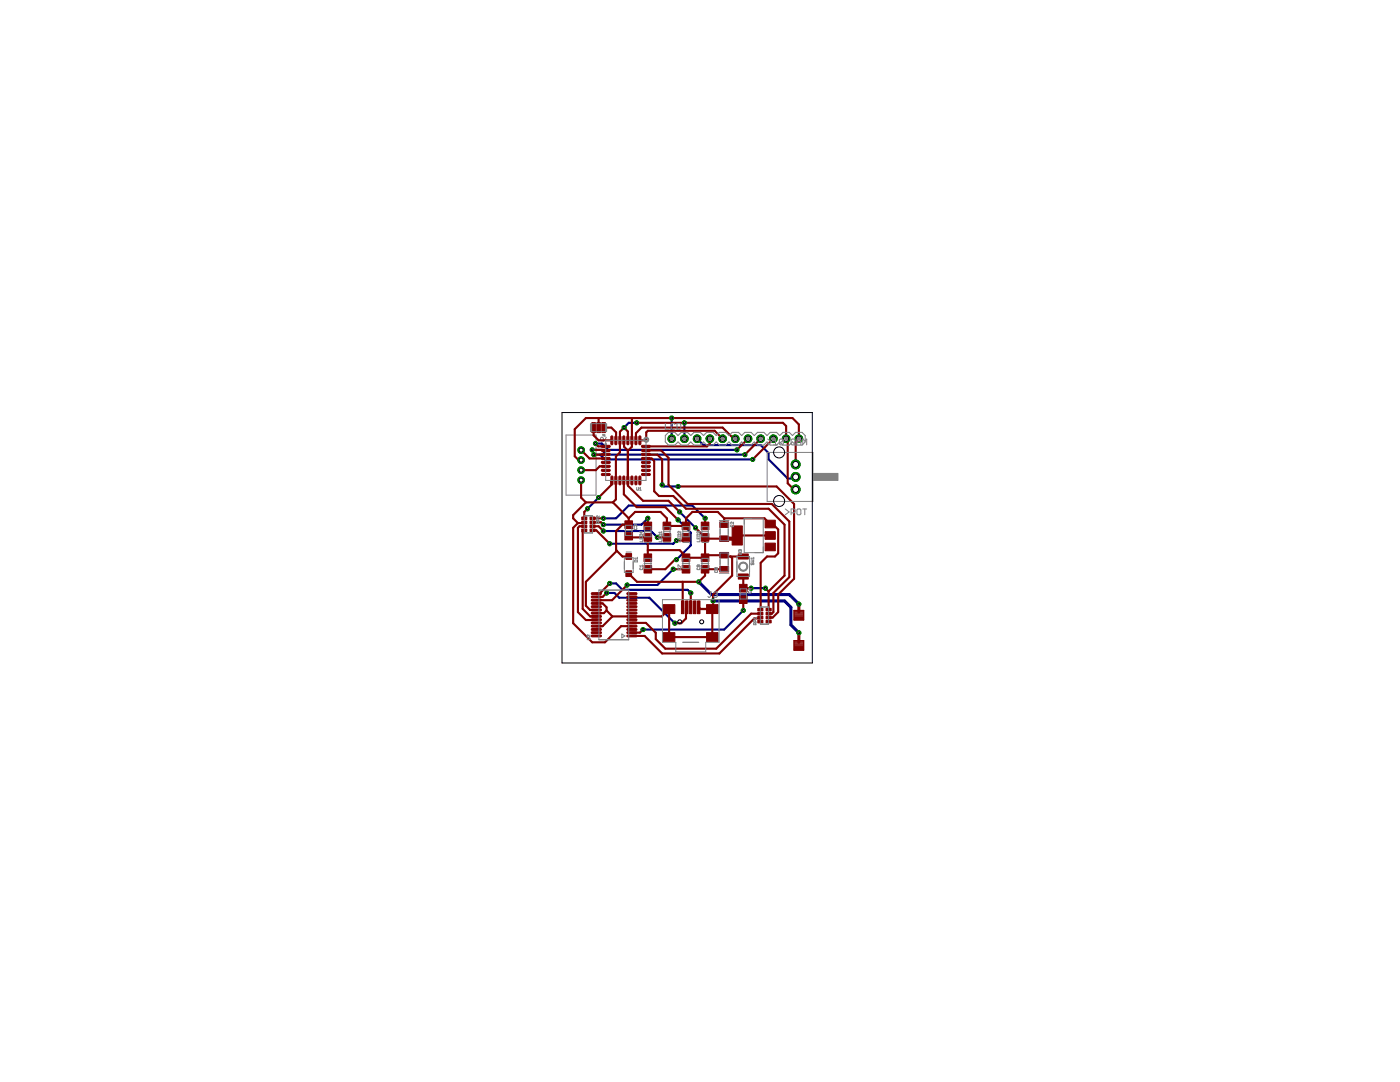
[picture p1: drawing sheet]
<svg xmlns="http://www.w3.org/2000/svg" width="279mm" height="216mm" viewBox="0 0 279 216" stroke-linecap="round" stroke-linejoin="round" font-family="sans-serif">
<path d="M113 86.8h6v12h-6zM120 87.2l.4 .3v.5h-.4l-.2-.2v-.3zM121 88.6h-1l-.2 .2 .2 .4M121 88.4v.4M121 87.2l-.6 .8" fill="none" stroke="#808080" stroke-width=".2"/>
<g fill="none" stroke="#000080" stroke-width=".42">
<path d="M118.2 89.8h1.9l1 .9h27.6M118.5 90.7h1.3l.9 1h29.5M118.8 88.5h1.3l1.3 1.3h25.7M119.5 99.3l-2.3 2.2M127.1 84.4h-1.6l-1 .9M132.1 96.8l.4 .3h2.8M134 83.4v4.1M136.6 84.4v3.1M139.1 87.5l1.3 1.3h11.4l1.6 1.6v1.3l3.8 3.8h1.3l.3-.3M120.4 103.4h2.6l2.5-2.5h12.7l2.5 2.5M120.4 106h9.5l1.3 1.2M121.1 118.3h1.5l1 1h6l5.1 5.1"/>
<path d="M121.7 116.4h1.3l1.2 1.3h13l.7 .6M129.3 103.4l-1.3 1.3h-7.6M134.4 113.6l-3.2 3.1M135 107.9l-.6 .6h-12.7M135.3 103.7l2.6 2.6v2.5l-2.9 2.9M135.6 102.2l3.2 3.1M149.9 117.4h2.9M148.3 121.8l-3.8 3.8h-16.2"/>
</g>
<path d="M139.4 116.1l2.6 2.5h15.5l1.9 1.9M142.3 119.9h14.3l1.2 1.3v3.5l1.6 1.6" fill="none" stroke="#000080" stroke-width=".61"/>
<path d="M125.2 116.7h6" fill="none" stroke="#000080" stroke-width=".38"/>
<circle cx="116" cy="93.8" r=".66" fill="#008000" stroke="#008000" stroke-width=".2"/>
<circle cx="116" cy="93.8" r=".4" fill="#fff" stroke="#000" stroke-width=".2"/>
<circle cx="116" cy="95.8" r=".66" fill="#008000" stroke="#008000" stroke-width=".2"/>
<circle cx="116" cy="95.8" r=".4" fill="#fff" stroke="#000" stroke-width=".2"/>
<circle cx="116" cy="91.8" r=".66" fill="#008000" stroke="#008000" stroke-width=".2"/>
<circle cx="116" cy="91.8" r=".4" fill="#fff" stroke="#000" stroke-width=".2"/>
<circle cx="116" cy="89.8" r=".66" fill="#008000" stroke="#008000" stroke-width=".2"/>
<circle cx="116" cy="89.8" r=".4" fill="#fff" stroke="#000" stroke-width=".2"/>
<circle cx="134" cy="87.5" r=".76" fill="#008000" stroke="#008000" stroke-width=".2"/>
<circle cx="134" cy="87.5" r=".51" fill="#fff" stroke="#000" stroke-width=".2"/>
<circle cx="136.6" cy="87.5" r=".76" fill="#008000" stroke="#008000" stroke-width=".2"/>
<circle cx="136.6" cy="87.5" r=".51" fill="#fff" stroke="#000" stroke-width=".2"/>
<circle cx="139.1" cy="87.5" r=".76" fill="#008000" stroke="#008000" stroke-width=".2"/>
<circle cx="139.1" cy="87.5" r=".51" fill="#fff" stroke="#000" stroke-width=".2"/>
<circle cx="141.7" cy="87.5" r=".76" fill="#008000" stroke="#008000" stroke-width=".2"/>
<circle cx="141.7" cy="87.5" r=".51" fill="#fff" stroke="#000" stroke-width=".2"/>
<circle cx="144.2" cy="87.5" r=".76" fill="#008000" stroke="#008000" stroke-width=".2"/>
<circle cx="144.2" cy="87.5" r=".51" fill="#fff" stroke="#000" stroke-width=".2"/>
<circle cx="146.7" cy="87.5" r=".76" fill="#008000" stroke="#008000" stroke-width=".2"/>
<circle cx="146.7" cy="87.5" r=".51" fill="#fff" stroke="#000" stroke-width=".2"/>
<circle cx="149.3" cy="87.5" r=".76" fill="#008000" stroke="#008000" stroke-width=".2"/>
<circle cx="149.3" cy="87.5" r=".51" fill="#fff" stroke="#000" stroke-width=".2"/>
<circle cx="151.8" cy="87.5" r=".76" fill="#008000" stroke="#008000" stroke-width=".2"/>
<circle cx="151.8" cy="87.5" r=".51" fill="#fff" stroke="#000" stroke-width=".2"/>
<circle cx="154.3" cy="87.5" r=".76" fill="#008000" stroke="#008000" stroke-width=".2"/>
<circle cx="154.3" cy="87.5" r=".51" fill="#fff" stroke="#000" stroke-width=".2"/>
<circle cx="156.9" cy="87.5" r=".76" fill="#008000" stroke="#008000" stroke-width=".2"/>
<circle cx="156.9" cy="87.5" r=".51" fill="#fff" stroke="#000" stroke-width=".2"/>
<circle cx="159.4" cy="87.5" r=".76" fill="#008000" stroke="#008000" stroke-width=".2"/>
<circle cx="159.4" cy="87.5" r=".51" fill="#fff" stroke="#000" stroke-width=".2"/>
<circle cx="158.8" cy="97.7" r=".89" fill="#008000" stroke="#008000" stroke-width=".2"/>
<circle cx="158.8" cy="97.7" r=".59" fill="#fff" stroke="#000" stroke-width=".2"/>
<circle cx="158.8" cy="92.7" r=".89" fill="#008000" stroke="#008000" stroke-width=".2"/>
<circle cx="158.8" cy="92.7" r=".59" fill="#fff" stroke="#000" stroke-width=".2"/>
<circle cx="158.8" cy="95.2" r=".89" fill="#008000" stroke="#008000" stroke-width=".2"/>
<circle cx="158.8" cy="95.2" r=".59" fill="#fff" stroke="#000" stroke-width=".2"/>
<circle cx="147.1" cy="89.8" r=".4" fill="#008000" stroke="#008000" stroke-width=".2"/>
<circle cx="147.1" cy="89.8" r=".19" fill="#fff" stroke="#000" stroke-width=".2"/>
<circle cx="118.8" cy="88.5" r=".4" fill="#008000" stroke="#008000" stroke-width=".2"/>
<circle cx="118.8" cy="88.5" r=".19" fill="#fff" stroke="#000" stroke-width=".2"/>
<circle cx="152.8" cy="117.4" r=".4" fill="#008000" stroke="#008000" stroke-width=".2"/>
<circle cx="152.8" cy="117.4" r=".19" fill="#fff" stroke="#000" stroke-width=".2"/>
<circle cx="149.9" cy="117.4" r=".4" fill="#008000" stroke="#008000" stroke-width=".2"/>
<circle cx="149.9" cy="117.4" r=".19" fill="#fff" stroke="#000" stroke-width=".2"/>
<circle cx="148.7" cy="90.7" r=".4" fill="#008000" stroke="#008000" stroke-width=".2"/>
<circle cx="148.7" cy="90.7" r=".19" fill="#fff" stroke="#000" stroke-width=".2"/>
<circle cx="118.2" cy="89.8" r=".4" fill="#008000" stroke="#008000" stroke-width=".2"/>
<circle cx="118.2" cy="89.8" r=".19" fill="#fff" stroke="#000" stroke-width=".2"/>
<circle cx="150.2" cy="91.7" r=".4" fill="#008000" stroke="#008000" stroke-width=".2"/>
<circle cx="150.2" cy="91.7" r=".19" fill="#fff" stroke="#000" stroke-width=".2"/>
<circle cx="118.5" cy="90.7" r=".4" fill="#008000" stroke="#008000" stroke-width=".2"/>
<circle cx="118.5" cy="90.7" r=".19" fill="#fff" stroke="#000" stroke-width=".2"/>
<circle cx="135.3" cy="103.7" r=".4" fill="#008000" stroke="#008000" stroke-width=".2"/>
<circle cx="135.3" cy="103.7" r=".19" fill="#fff" stroke="#000" stroke-width=".2"/>
<circle cx="135" cy="111.7" r=".4" fill="#008000" stroke="#008000" stroke-width=".2"/>
<circle cx="135" cy="111.7" r=".19" fill="#fff" stroke="#000" stroke-width=".2"/>
<circle cx="117.2" cy="101.5" r=".4" fill="#008000" stroke="#008000" stroke-width=".2"/>
<circle cx="117.2" cy="101.5" r=".19" fill="#fff" stroke="#000" stroke-width=".2"/>
<circle cx="119.5" cy="99.3" r=".4" fill="#008000" stroke="#008000" stroke-width=".2"/>
<circle cx="119.5" cy="99.3" r=".19" fill="#fff" stroke="#000" stroke-width=".2"/>
<circle cx="135.6" cy="102.2" r=".4" fill="#008000" stroke="#008000" stroke-width=".2"/>
<circle cx="135.6" cy="102.2" r=".19" fill="#fff" stroke="#000" stroke-width=".2"/>
<circle cx="138.8" cy="105.3" r=".4" fill="#008000" stroke="#008000" stroke-width=".2"/>
<circle cx="138.8" cy="105.3" r=".19" fill="#fff" stroke="#000" stroke-width=".2"/>
<circle cx="142.3" cy="119.9" r=".4" fill="#008000" stroke="#008000" stroke-width=".2"/>
<circle cx="142.3" cy="119.9" r=".19" fill="#fff" stroke="#000" stroke-width=".2"/>
<circle cx="159.4" cy="126.3" r=".4" fill="#008000" stroke="#008000" stroke-width=".2"/>
<circle cx="159.4" cy="126.3" r=".19" fill="#fff" stroke="#000" stroke-width=".2"/>
<circle cx="134" cy="83.4" r=".4" fill="#008000" stroke="#008000" stroke-width=".2"/>
<circle cx="134" cy="83.4" r=".19" fill="#fff" stroke="#000" stroke-width=".2"/>
<circle cx="136.6" cy="84.4" r=".4" fill="#008000" stroke="#008000" stroke-width=".2"/>
<circle cx="136.6" cy="84.4" r=".19" fill="#fff" stroke="#000" stroke-width=".2"/>
<circle cx="124.5" cy="85.3" r=".4" fill="#008000" stroke="#008000" stroke-width=".2"/>
<circle cx="124.5" cy="85.3" r=".19" fill="#fff" stroke="#000" stroke-width=".2"/>
<circle cx="127.1" cy="84.4" r=".4" fill="#008000" stroke="#008000" stroke-width=".2"/>
<circle cx="127.1" cy="84.4" r=".19" fill="#fff" stroke="#000" stroke-width=".2"/>
<circle cx="134.4" cy="113.6" r=".4" fill="#008000" stroke="#008000" stroke-width=".2"/>
<circle cx="134.4" cy="113.6" r=".19" fill="#fff" stroke="#000" stroke-width=".2"/>
<circle cx="125.2" cy="116.7" r=".4" fill="#008000" stroke="#008000" stroke-width=".2"/>
<circle cx="125.2" cy="116.7" r=".19" fill="#fff" stroke="#000" stroke-width=".2"/>
<circle cx="135.3" cy="97.1" r=".4" fill="#008000" stroke="#008000" stroke-width=".2"/>
<circle cx="135.3" cy="97.1" r=".19" fill="#fff" stroke="#000" stroke-width=".2"/>
<circle cx="132.1" cy="96.8" r=".4" fill="#008000" stroke="#008000" stroke-width=".2"/>
<circle cx="132.1" cy="96.8" r=".19" fill="#fff" stroke="#000" stroke-width=".2"/>
<circle cx="139.4" cy="116.1" r=".4" fill="#008000" stroke="#008000" stroke-width=".2"/>
<circle cx="139.4" cy="116.1" r=".19" fill="#fff" stroke="#000" stroke-width=".2"/>
<circle cx="159.4" cy="120.5" r=".4" fill="#008000" stroke="#008000" stroke-width=".2"/>
<circle cx="159.4" cy="120.5" r=".19" fill="#fff" stroke="#000" stroke-width=".2"/>
<circle cx="128.3" cy="125.6" r=".4" fill="#008000" stroke="#008000" stroke-width=".2"/>
<circle cx="128.3" cy="125.6" r=".19" fill="#fff" stroke="#000" stroke-width=".2"/>
<circle cx="148.3" cy="121.8" r=".4" fill="#008000" stroke="#008000" stroke-width=".2"/>
<circle cx="148.3" cy="121.8" r=".19" fill="#fff" stroke="#000" stroke-width=".2"/>
<circle cx="121.7" cy="116.4" r=".4" fill="#008000" stroke="#008000" stroke-width=".2"/>
<circle cx="121.7" cy="116.4" r=".19" fill="#fff" stroke="#000" stroke-width=".2"/>
<circle cx="137.9" cy="118.3" r=".4" fill="#008000" stroke="#008000" stroke-width=".2"/>
<circle cx="137.9" cy="118.3" r=".19" fill="#fff" stroke="#000" stroke-width=".2"/>
<circle cx="121.1" cy="118.3" r=".4" fill="#008000" stroke="#008000" stroke-width=".2"/>
<circle cx="121.1" cy="118.3" r=".19" fill="#fff" stroke="#000" stroke-width=".2"/>
<circle cx="134.7" cy="124.4" r=".4" fill="#008000" stroke="#008000" stroke-width=".2"/>
<circle cx="134.7" cy="124.4" r=".19" fill="#fff" stroke="#000" stroke-width=".2"/>
<circle cx="129.3" cy="103.4" r=".4" fill="#008000" stroke="#008000" stroke-width=".2"/>
<circle cx="129.3" cy="103.4" r=".19" fill="#fff" stroke="#000" stroke-width=".2"/>
<circle cx="120.4" cy="104.7" r=".4" fill="#008000" stroke="#008000" stroke-width=".2"/>
<circle cx="120.4" cy="104.7" r=".19" fill="#fff" stroke="#000" stroke-width=".2"/>
<circle cx="140.7" cy="103.4" r=".4" fill="#008000" stroke="#008000" stroke-width=".2"/>
<circle cx="140.7" cy="103.4" r=".19" fill="#fff" stroke="#000" stroke-width=".2"/>
<circle cx="120.4" cy="103.4" r=".4" fill="#008000" stroke="#008000" stroke-width=".2"/>
<circle cx="120.4" cy="103.4" r=".19" fill="#fff" stroke="#000" stroke-width=".2"/>
<circle cx="120.4" cy="106" r=".4" fill="#008000" stroke="#008000" stroke-width=".2"/>
<circle cx="120.4" cy="106" r=".19" fill="#fff" stroke="#000" stroke-width=".2"/>
<circle cx="131.2" cy="107.2" r=".4" fill="#008000" stroke="#008000" stroke-width=".2"/>
<circle cx="131.2" cy="107.2" r=".19" fill="#fff" stroke="#000" stroke-width=".2"/>
<circle cx="121.7" cy="108.5" r=".4" fill="#008000" stroke="#008000" stroke-width=".2"/>
<circle cx="121.7" cy="108.5" r=".19" fill="#fff" stroke="#000" stroke-width=".2"/>
<circle cx="135" cy="107.9" r=".4" fill="#008000" stroke="#008000" stroke-width=".2"/>
<circle cx="135" cy="107.9" r=".19" fill="#fff" stroke="#000" stroke-width=".2"/>
<g fill="#800000" stroke="#800000" stroke-width=".2">
<path d="M120.1 93.7l1.5-.1 .2 .3-.2 .2h-1.4l-.2-.2z" fill-rule="evenodd"/>
<path d="M120.1 92.9l1.5-.1 .2 .2-.2 .3h-1.4l-.2-.3z" fill-rule="evenodd"/>
<path d="M120.1 90.5l1.5-.1 .2 .3-.2 .2h-1.4l-.2-.2z" fill-rule="evenodd"/>
<path d="M120.1 88.9h1.5l.2 .2-.2 .2h-1.4l-.2-.2z" fill-rule="evenodd"/>
<path d="M122 87h.1l.2 .2v1.3l-.2 .3-.2-.3z" fill-rule="evenodd"/>
<path d="M122.8 87h.1l.2 .2v1.3l-.2 .3-.2-.3z" fill-rule="evenodd"/>
<path d="M123.6 87h.1l.2 .2v1.3l-.2 .3-.2-.3z" fill-rule="evenodd"/>
<path d="M124.4 87h.1l.2 .2v1.3l-.2 .3-.2-.3z" fill-rule="evenodd"/>
<path d="M125.2 87h.1l.2 .2v1.3l-.2 .3-.2-.3z" fill-rule="evenodd"/>
<path d="M126.8 87h.1l.2 .2v1.3l-.2 .3-.2-.3z" fill-rule="evenodd"/>
<path d="M126 87h.1l.2 .2v1.3l-.2 .3-.2-.3z" fill-rule="evenodd"/>
<path d="M127.5 87h.2l.2 .2v1.3l-.2 .3-.2-.3z" fill-rule="evenodd"/>
<path d="M122.8 95h.1l.2 .2v1.3l-.2 .3-.2-.3z" fill-rule="evenodd"/>
<path d="M123.6 95h.1l.2 .2v1.3l-.2 .3-.2-.3z" fill-rule="evenodd"/>
<path d="M122 95h.1l.2 .2v1.3l-.2 .3-.2-.3z" fill-rule="evenodd"/>
<path d="M120.1 92.1h1.5l.2 .2-.2 .2h-1.4l-.2-.2z" fill-rule="evenodd"/>
<path d="M120.1 89.7h1.5l.2 .2-.2 .2h-1.4l-.2-.2z" fill-rule="evenodd"/>
<path d="M120.1 91.3h1.5l.2 .2-.2 .2h-1.4l-.2-.2z" fill-rule="evenodd"/>
<path d="M120.1 94.5h1.5l.2 .2-.2 .2h-1.4l-.2-.2z" fill-rule="evenodd"/>
<path d="M125.2 95h.1l.2 .2v1.3l-.2 .3-.2-.3z" fill-rule="evenodd"/>
<path d="M126 95h.1l.2 .2v1.3l-.2 .3-.2-.3z" fill-rule="evenodd"/>
<path d="M126.8 95h.1l.2 .2v1.3l-.2 .3-.2-.3z" fill-rule="evenodd"/>
<path d="M124.4 95h.1l.2 .2v1.3l-.2 .3-.2-.3z" fill-rule="evenodd"/>
<path d="M127.5 95h.2l.2 .2v1.3l-.2 .3-.2-.3z" fill-rule="evenodd"/>
<path d="M128.1 94.5h1.5l.2 .2-.2 .2h-1.4l-.2-.2z" fill-rule="evenodd"/>
<path d="M128.1 93.7l1.5-.1 .2 .3-.2 .2h-1.4l-.2-.2z" fill-rule="evenodd"/>
<path d="M128.1 92.9l1.5-.1 .2 .2-.2 .3h-1.4l-.2-.3z" fill-rule="evenodd"/>
<path d="M128.1 92.1h1.5l.2 .2-.2 .2h-1.4l-.2-.2z" fill-rule="evenodd"/>
<path d="M128.1 90.5l1.5-.1 .2 .3-.2 .2h-1.4l-.2-.2z" fill-rule="evenodd"/>
<path d="M128.1 91.3h1.5l.2 .2-.2 .2h-1.4l-.2-.2z" fill-rule="evenodd"/>
<path d="M128.1 88.9h1.5l.2 .2-.2 .2h-1.4l-.2-.2z" fill-rule="evenodd"/>
<path d="M128.1 89.7h1.5l.2 .2-.2 .2h-1.4l-.2-.2z" fill-rule="evenodd"/>
<path d="M125.1 126.8l1.8-.1 .2 .2-.2 .2h-1.6z" fill-rule="evenodd"/>
<path d="M125.1 126.1l1.8-.1 .2 .2-.2 .2h-1.6z" fill-rule="evenodd"/>
<path d="M125.1 125.5l1.8-.1 .2 .2-.2 .2h-1.6z" fill-rule="evenodd"/>
<path d="M125.1 124.8h1.8l.2 .1-.2 .2h-1.6z" fill-rule="evenodd"/>
<path d="M125.1 124.2l1.8-.1 .2 .2-.2 .2h-1.6z" fill-rule="evenodd"/>
<path d="M125.1 123.5h1.8l.2 .2-.2 .1h-1.6z" fill-rule="evenodd"/>
<path d="M125.1 122.9l1.8-.1 .2 .2-.2 .2h-1.6z" fill-rule="evenodd"/>
<path d="M125.1 122.2h1.8l.2 .1-.2 .2h-1.6z" fill-rule="evenodd"/>
<path d="M125.1 121.6l1.8-.1 .2 .2-.2 .2h-1.6z" fill-rule="evenodd"/>
<path d="M125.1 120.9h1.8l.2 .2-.2 .1h-1.6z" fill-rule="evenodd"/>
<path d="M125.1 120.3l1.8-.1 .2 .2-.2 .2h-1.6z" fill-rule="evenodd"/>
<path d="M125.1 119.6h1.8l.2 .2-.2 .2h-1.6z" fill-rule="evenodd"/>
<path d="M125.1 119l1.8-.1 .2 .2-.2 .2h-1.6z" fill-rule="evenodd"/>
<path d="M125.1 118.3h1.8l.2 .1-.2 .2h-1.6z" fill-rule="evenodd"/>
<path d="M118.1 118.3h1.8l.1 .1-.1 .2h-1.7z" fill-rule="evenodd"/>
<path d="M118.1 119l1.8-.1 .1 .2-.1 .2h-1.7z" fill-rule="evenodd"/>
<path d="M118.1 119.6h1.8l.1 .2-.1 .2h-1.7z" fill-rule="evenodd"/>
<path d="M118.1 120.3l1.8-.1 .1 .2-.1 .2h-1.7z" fill-rule="evenodd"/>
<path d="M118.1 120.9h1.8l.1 .2-.1 .1h-1.7z" fill-rule="evenodd"/>
<path d="M118.1 121.6l1.8-.1 .1 .2-.1 .2h-1.7z" fill-rule="evenodd"/>
<path d="M118.1 122.2h1.8l.1 .1-.1 .2h-1.7z" fill-rule="evenodd"/>
<path d="M118.1 122.9l1.8-.1 .1 .2-.1 .2h-1.7z" fill-rule="evenodd"/>
<path d="M118.1 123.5h1.8l.1 .2-.1 .1h-1.7z" fill-rule="evenodd"/>
<path d="M118.1 124.2l1.8-.1 .1 .2-.1 .2h-1.7z" fill-rule="evenodd"/>
<path d="M118.1 124.8h1.8l.1 .1-.1 .2h-1.7z" fill-rule="evenodd"/>
<path d="M118.1 125.5l1.8-.1 .1 .2-.1 .2h-1.7z" fill-rule="evenodd"/>
<path d="M118.1 126.1l1.8-.1 .1 .2-.1 .2h-1.7z" fill-rule="evenodd"/>
<path d="M118.1 126.8l1.8-.1 .1 .2-.1 .2h-1.7z" fill-rule="evenodd"/>
</g>
<g fill="#800000" stroke="#800000" stroke-width=".2">
<path d="M128.5 112.8h1.5v1.5h-1.5z"/>
<path d="M128.5 110.5h1.5v1.6h-1.5z"/>
<path d="M124.7 103.9h1.5v1.6h-1.5z"/>
<path d="M124.7 106.2h1.5v1.5h-1.5z"/>
<path d="M147.6 116.6h1.5v1.5h-1.5z"/>
<path d="M147.6 118.9h1.5v1.5h-1.5z"/>
<path d="M143.6 104.1h1.8v1.1h-1.8z"/>
<path d="M143.6 106.9h1.8v1.1h-1.8z"/>
<path d="M143.6 113h1.8v1.1h-1.8z"/>
<path d="M143.6 110.2h1.8v1.1h-1.8z"/>
<path d="M136.1 112.8h1.6v1.5h-1.6z"/>
<path d="M136.1 110.5h1.6v1.6h-1.6z"/>
<path d="M140 112.8h1.5v1.5h-1.5z"/>
<path d="M140 110.5h1.5v1.6h-1.5z"/>
<path d="M152.7 108.4h2v1.5h-2z"/>
<path d="M152.7 106.1h2v1.5h-2z"/>
<path d="M152.7 103.8h2v1.5h-2z"/>
<path d="M146.1 104.9h2v3.9h-2z"/>
<path d="M132.3 106.5h1.6v1.5h-1.6z"/>
<path d="M132.3 104.2h1.6v1.5h-1.6z"/>
<path d="M136.1 106.5h1.6v1.5h-1.6z"/>
<path d="M136.1 104.2h1.6v1.5h-1.6z"/>
<path d="M140 106.5h1.5v1.5h-1.5z"/>
<path d="M140 104.2h1.5v1.5h-1.5z"/>
<path d="M128.5 106.5h1.5v1.5h-1.5z"/>
<path d="M128.5 104.2h1.5v1.5h-1.5z"/>
<path d="M124.9 110.5h1.1v1.1h-1.1z"/>
<path d="M124.9 113.9h1.1v1.1h-1.1z"/>
<path d="M147.3 110.5h2v1h-2z"/>
<path d="M147.3 114.5h2v1h-2z"/>
<path d="M152.9 123.8h1v.5h-1z"/>
<path d="M152.9 123h1v.5h-1z"/>
<path d="M152.9 122.2h1v.5h-1z"/>
<path d="M152.9 121.4h1v.5h-1z"/>
<path d="M151.2 121.4h1.1v.5h-1.1z"/>
<path d="M151.2 122.2h1.1v.5h-1.1z"/>
<path d="M151.2 123h1.1v.5h-1.1z"/>
<path d="M151.2 123.8h1.1v.5h-1.1z"/>
<path d="M116.1 103.2h1v.5h-1z"/>
<path d="M116.1 104h1v.5h-1z"/>
<path d="M116.1 104.8h1v.5h-1z"/>
<path d="M116.1 105.6h1v.5h-1z"/>
<path d="M117.8 105.6h1v.5h-1z"/>
<path d="M117.8 104.8h1v.5h-1z"/>
<path d="M117.8 104h1v.5h-1z"/>
<path d="M117.8 103.2h1v.5h-1z"/>
<path d="M139.2 119.9h.5v2.5h-.5z"/>
<path d="M138.4 119.9h.5v2.5h-.5z"/>
<path d="M137.6 119.9h.5v2.5h-.5z"/>
<path d="M136.8 119.9h.5v2.5h-.5z"/>
<path d="M136 119.9h.5v2.5h-.5z"/>
<path d="M141 126.2h2.3v1.8h-2.3z"/>
<path d="M141 120.6h2.3v1.8h-2.3z"/>
<path d="M132.4 126.2h2.3v1.8h-2.3z"/>
<path d="M132.4 120.6h2.3v1.8h-2.3z"/>
<path d="M119.1 84.3h.7v2h-.7z"/>
<path d="M118.1 84.3h.7v2h-.7z"/>
<path d="M120.1 84.3h.7v2h-.7z"/>
</g>
<g fill="none" stroke="#800000" stroke-width=".42">
<path d="M116 89.8l1.6 1.7h3.3M116 91.8h-.5l-.8-.8v-5.4l2.2-2.2h41.3l1.2 1.3v2.8l-.6 .7v4.5M116 95.8v3.5l.9 .9M118.2 89.8h2.6l.1 .1M118.5 85.3v1.6l1 1h2.5M118.8 88.5l.6 .6h1.5M119.5 83.4v1.9M120.5 85.3h1.5l1 1v1.5M120.9 90.7h-2.4M120.9 93h-1.2l-.8 .8h-2.9M122.1 95.9l-.1 .1v.8l-2.5 2.5M123 87.8l-.1 .1"/>
<path d="M124.5 95.9v2.7l2.6 2.6h5.7l2.5 2.5M124.5 87.9v1.2l.8 .8v7l3 3h5.1l2.2 2.3M125.3 87.9v-1.8l-.8-.8-.8 .8v4.2l-.8 .8v8.6l-.6 .5M126.1 83.4v5.7l-.8 .9M126.1 87.9h.1M127.1 84.4h29.2l.6 .6v2.5l.3 .4v8.5l1.2 1.3h.4M128.9 91.5h1.1l.6 .5v6l.9 1h2.9l2.5 2.5h16.5l3.2 3.2v10.2l-3.2 3.1M128.9 89.9h3l1.5 1.5v5.4l3.8 3.8h16.8l3.5 3.5v11.1l-3.2 3.1v3.8l-.2 .3h-.7M128.9 90.7h2.3l.9 1v5.1M135.3 97.1h19.7l3.5 3.5v14.9l-3.2 3.1v3.5l-1.1 1.1h-.8M141.7 87.5v1l-.6 .6h-12.2M144.2 87.5l-1.6-1.5h-13.3l-.3 .3v1.2l-.3 .4h-1"/>
<path d="M146.7 87.5h-.3l-2.2-2.2h-16.2l-1.1 1.1v1.5M149.3 87.5l-2.2 2.3M151.8 87.5l-3.1 3.2M154.3 87.5l-4.1 4.2M115.3 104.4l-.9 .9v19.1l3.8 3.8h2.5l3.3-3.3h2.1M116.6 105.8l-.3 .3v15.4l1.5 1.5h1.2M116.6 104.2l-.1 .2h-1.2M116.6 105h-1l-.3 .3v16.8l1.6 1.6h2.1M116.9 100.2l-2.5 2.6v.6l.9 1M116.9 100.2h5.4M117.2 101.5l-.6 .7v1.2M118.3 105.8h.7l2.7 2.7"/>
<path d="M118.3 103.4h2.1M118.3 104.2h1.6l.5 .5M118.3 105h1.2l.9 1M121.1 118.3l-.8 .8h-1.3M121.7 116.4l-2 2h-.7M122.3 100.2l3.2 3.2M123.1 109.9l-6.2 6.2v4.8l.9 .8h1.2M125.2 116.7l-3 3.1h-3.2M125.5 107l.2 .2h3.6v4.1M125.5 103.4l1.2-1.2h5.1l1.3 1.2v1.5h3.8v-1.5l1.3-1.2h5.1l1.2 1.2M125.5 103.4v1.3h-1.3l-1.2 1.3v3.8l1.2 1.2h1.3M129.3 103.4v1.5"/>
<path d="M131.2 107.2h1.9M134.4 113.6h2.5M135 111.7h-.3l-1.9 1.9h-3.5M136.2 116.1v5.1M136.9 107.2l-.6 .7h-1.3M137.9 118.3v2.9M138.8 105.3l1.9 1.9v4.1h-3.8v-.3l-1.3-1.2h-6.3M140.7 110.8h3.8l.3 .2h3.5M140.7 107.5h3.8M140.7 103.4v1.5M144.5 113.6h-3.8v1.3l-1.3 1.2h-12.3l-1.6-1.6M144.5 103.4h8.1l1.1 1.2h.5l1.1 1v4.8l-.6 .6h-1.6l-1.3 1.3-.1 9.3"/>
<path d="M144.5 103.4v1.3M145.8 111l.3 .4v3.5l-3.8 3.7v2.9h-2.5M147.1 106.8h6.6M148.3 115v2.4h1.6M148.3 119.7v2.1M152.8 117.4l.6 .6M153.4 118v3.6M119 120.4h1.3l.8 .8v.6M121.1 121.8l-.6 .5h-1.5M121.1 121.8l1.1 1.2M122.2 123l-1.9 1.9h-1.3M128.3 125.6l-.6 .6h-1.6"/>
<path d="M137.1 121.2l-.2 .1v2.1l-.9 1h-1.3M137.8 121.2h.1M139.4 121.2l.4 .3h2.4v5.6h-8.7v-5.6l-1.4 1.5h-9.9M151.7 123.2l-.1 .2h-1.1l-6.9 7h-11.5l-3.4-3.5h-2.6M151.8 122.5l-1.9-.1-7 7h-10.1l-1.9-1.9v-1.2l-2-2h-2.8"/>
</g>
<g fill="none" stroke="#800000" stroke-width=".25">
<path d="M158.5 121.8h1.9v1.9h-1.9zM158.5 127.8h1.9v2h-1.9zM158.5 129.6h1.9M158.5 129.4h1.9M158.5 129.2h1.9M158.5 129h1.9M158.5 128.7h1.9M158.5 128.5h1.9M158.5 128.3h1.9M158.5 128.1h1.9M158.5 123.6h1.9M158.5 123.4h1.9"/>
<path d="M158.5 123.2h1.9M158.5 123h1.9M158.5 122.7h1.9M158.5 122.5h1.9M158.5 122.3h1.9M158.5 122.1h1.9"/>
</g>
<path d="M159.4 120.5v1.6M159.4 126.3v1.9" fill="none" stroke="#800000" stroke-width=".61"/>
<path d="M147.1 106.8l-.6 .7h-2" fill="none" stroke="#800000" stroke-width=".83"/>
<circle cx="116" cy="93.8" r=".66" fill="#008000" stroke="#008000" stroke-width=".2"/>
<circle cx="116" cy="93.8" r=".4" fill="#fff" stroke="#000" stroke-width=".2"/>
<circle cx="116" cy="95.8" r=".66" fill="#008000" stroke="#008000" stroke-width=".2"/>
<circle cx="116" cy="95.8" r=".4" fill="#fff" stroke="#000" stroke-width=".2"/>
<circle cx="116" cy="91.8" r=".66" fill="#008000" stroke="#008000" stroke-width=".2"/>
<circle cx="116" cy="91.8" r=".4" fill="#fff" stroke="#000" stroke-width=".2"/>
<circle cx="116" cy="89.8" r=".66" fill="#008000" stroke="#008000" stroke-width=".2"/>
<circle cx="116" cy="89.8" r=".4" fill="#fff" stroke="#000" stroke-width=".2"/>
<circle cx="134" cy="87.5" r=".76" fill="#008000" stroke="#008000" stroke-width=".2"/>
<circle cx="134" cy="87.5" r=".51" fill="#fff" stroke="#000" stroke-width=".2"/>
<circle cx="136.6" cy="87.5" r=".76" fill="#008000" stroke="#008000" stroke-width=".2"/>
<circle cx="136.6" cy="87.5" r=".51" fill="#fff" stroke="#000" stroke-width=".2"/>
<circle cx="139.1" cy="87.5" r=".76" fill="#008000" stroke="#008000" stroke-width=".2"/>
<circle cx="139.1" cy="87.5" r=".51" fill="#fff" stroke="#000" stroke-width=".2"/>
<circle cx="141.7" cy="87.5" r=".76" fill="#008000" stroke="#008000" stroke-width=".2"/>
<circle cx="141.7" cy="87.5" r=".51" fill="#fff" stroke="#000" stroke-width=".2"/>
<circle cx="144.2" cy="87.5" r=".76" fill="#008000" stroke="#008000" stroke-width=".2"/>
<circle cx="144.2" cy="87.5" r=".51" fill="#fff" stroke="#000" stroke-width=".2"/>
<circle cx="146.7" cy="87.5" r=".76" fill="#008000" stroke="#008000" stroke-width=".2"/>
<circle cx="146.7" cy="87.5" r=".51" fill="#fff" stroke="#000" stroke-width=".2"/>
<circle cx="149.3" cy="87.5" r=".76" fill="#008000" stroke="#008000" stroke-width=".2"/>
<circle cx="149.3" cy="87.5" r=".51" fill="#fff" stroke="#000" stroke-width=".2"/>
<circle cx="151.8" cy="87.5" r=".76" fill="#008000" stroke="#008000" stroke-width=".2"/>
<circle cx="151.8" cy="87.5" r=".51" fill="#fff" stroke="#000" stroke-width=".2"/>
<circle cx="154.3" cy="87.5" r=".76" fill="#008000" stroke="#008000" stroke-width=".2"/>
<circle cx="154.3" cy="87.5" r=".51" fill="#fff" stroke="#000" stroke-width=".2"/>
<circle cx="156.9" cy="87.5" r=".76" fill="#008000" stroke="#008000" stroke-width=".2"/>
<circle cx="156.9" cy="87.5" r=".51" fill="#fff" stroke="#000" stroke-width=".2"/>
<circle cx="159.4" cy="87.5" r=".76" fill="#008000" stroke="#008000" stroke-width=".2"/>
<circle cx="159.4" cy="87.5" r=".51" fill="#fff" stroke="#000" stroke-width=".2"/>
<circle cx="158.8" cy="97.7" r=".89" fill="#008000" stroke="#008000" stroke-width=".2"/>
<circle cx="158.8" cy="97.7" r=".59" fill="#fff" stroke="#000" stroke-width=".2"/>
<circle cx="158.8" cy="92.7" r=".89" fill="#008000" stroke="#008000" stroke-width=".2"/>
<circle cx="158.8" cy="92.7" r=".59" fill="#fff" stroke="#000" stroke-width=".2"/>
<circle cx="158.8" cy="95.2" r=".89" fill="#008000" stroke="#008000" stroke-width=".2"/>
<circle cx="158.8" cy="95.2" r=".59" fill="#fff" stroke="#000" stroke-width=".2"/>
<circle cx="147.1" cy="89.8" r=".4" fill="#008000" stroke="#008000" stroke-width=".2"/>
<circle cx="147.1" cy="89.8" r=".19" fill="#fff" stroke="#000" stroke-width=".2"/>
<circle cx="118.8" cy="88.5" r=".4" fill="#008000" stroke="#008000" stroke-width=".2"/>
<circle cx="118.8" cy="88.5" r=".19" fill="#fff" stroke="#000" stroke-width=".2"/>
<circle cx="152.8" cy="117.4" r=".4" fill="#008000" stroke="#008000" stroke-width=".2"/>
<circle cx="152.8" cy="117.4" r=".19" fill="#fff" stroke="#000" stroke-width=".2"/>
<circle cx="149.9" cy="117.4" r=".4" fill="#008000" stroke="#008000" stroke-width=".2"/>
<circle cx="149.9" cy="117.4" r=".19" fill="#fff" stroke="#000" stroke-width=".2"/>
<circle cx="148.7" cy="90.7" r=".4" fill="#008000" stroke="#008000" stroke-width=".2"/>
<circle cx="148.7" cy="90.7" r=".19" fill="#fff" stroke="#000" stroke-width=".2"/>
<circle cx="118.2" cy="89.8" r=".4" fill="#008000" stroke="#008000" stroke-width=".2"/>
<circle cx="118.2" cy="89.8" r=".19" fill="#fff" stroke="#000" stroke-width=".2"/>
<circle cx="150.2" cy="91.7" r=".4" fill="#008000" stroke="#008000" stroke-width=".2"/>
<circle cx="150.2" cy="91.7" r=".19" fill="#fff" stroke="#000" stroke-width=".2"/>
<circle cx="118.5" cy="90.7" r=".4" fill="#008000" stroke="#008000" stroke-width=".2"/>
<circle cx="118.5" cy="90.7" r=".19" fill="#fff" stroke="#000" stroke-width=".2"/>
<circle cx="135.3" cy="103.7" r=".4" fill="#008000" stroke="#008000" stroke-width=".2"/>
<circle cx="135.3" cy="103.7" r=".19" fill="#fff" stroke="#000" stroke-width=".2"/>
<circle cx="135" cy="111.7" r=".4" fill="#008000" stroke="#008000" stroke-width=".2"/>
<circle cx="135" cy="111.7" r=".19" fill="#fff" stroke="#000" stroke-width=".2"/>
<circle cx="117.2" cy="101.5" r=".4" fill="#008000" stroke="#008000" stroke-width=".2"/>
<circle cx="117.2" cy="101.5" r=".19" fill="#fff" stroke="#000" stroke-width=".2"/>
<circle cx="119.5" cy="99.3" r=".4" fill="#008000" stroke="#008000" stroke-width=".2"/>
<circle cx="119.5" cy="99.3" r=".19" fill="#fff" stroke="#000" stroke-width=".2"/>
<circle cx="135.6" cy="102.2" r=".4" fill="#008000" stroke="#008000" stroke-width=".2"/>
<circle cx="135.6" cy="102.2" r=".19" fill="#fff" stroke="#000" stroke-width=".2"/>
<circle cx="138.8" cy="105.3" r=".4" fill="#008000" stroke="#008000" stroke-width=".2"/>
<circle cx="138.8" cy="105.3" r=".19" fill="#fff" stroke="#000" stroke-width=".2"/>
<circle cx="142.3" cy="119.9" r=".4" fill="#008000" stroke="#008000" stroke-width=".2"/>
<circle cx="142.3" cy="119.9" r=".19" fill="#fff" stroke="#000" stroke-width=".2"/>
<circle cx="159.4" cy="126.3" r=".4" fill="#008000" stroke="#008000" stroke-width=".2"/>
<circle cx="159.4" cy="126.3" r=".19" fill="#fff" stroke="#000" stroke-width=".2"/>
<circle cx="134" cy="83.4" r=".4" fill="#008000" stroke="#008000" stroke-width=".2"/>
<circle cx="134" cy="83.4" r=".19" fill="#fff" stroke="#000" stroke-width=".2"/>
<circle cx="136.6" cy="84.4" r=".4" fill="#008000" stroke="#008000" stroke-width=".2"/>
<circle cx="136.6" cy="84.4" r=".19" fill="#fff" stroke="#000" stroke-width=".2"/>
<circle cx="124.5" cy="85.3" r=".4" fill="#008000" stroke="#008000" stroke-width=".2"/>
<circle cx="124.5" cy="85.3" r=".19" fill="#fff" stroke="#000" stroke-width=".2"/>
<circle cx="127.1" cy="84.4" r=".4" fill="#008000" stroke="#008000" stroke-width=".2"/>
<circle cx="127.1" cy="84.4" r=".19" fill="#fff" stroke="#000" stroke-width=".2"/>
<circle cx="134.4" cy="113.6" r=".4" fill="#008000" stroke="#008000" stroke-width=".2"/>
<circle cx="134.4" cy="113.6" r=".19" fill="#fff" stroke="#000" stroke-width=".2"/>
<circle cx="125.2" cy="116.7" r=".4" fill="#008000" stroke="#008000" stroke-width=".2"/>
<circle cx="125.2" cy="116.7" r=".19" fill="#fff" stroke="#000" stroke-width=".2"/>
<circle cx="135.3" cy="97.1" r=".4" fill="#008000" stroke="#008000" stroke-width=".2"/>
<circle cx="135.3" cy="97.1" r=".19" fill="#fff" stroke="#000" stroke-width=".2"/>
<circle cx="132.1" cy="96.8" r=".4" fill="#008000" stroke="#008000" stroke-width=".2"/>
<circle cx="132.1" cy="96.8" r=".19" fill="#fff" stroke="#000" stroke-width=".2"/>
<circle cx="139.4" cy="116.1" r=".4" fill="#008000" stroke="#008000" stroke-width=".2"/>
<circle cx="139.4" cy="116.1" r=".19" fill="#fff" stroke="#000" stroke-width=".2"/>
<circle cx="159.4" cy="120.5" r=".4" fill="#008000" stroke="#008000" stroke-width=".2"/>
<circle cx="159.4" cy="120.5" r=".19" fill="#fff" stroke="#000" stroke-width=".2"/>
<circle cx="128.3" cy="125.6" r=".4" fill="#008000" stroke="#008000" stroke-width=".2"/>
<circle cx="128.3" cy="125.6" r=".19" fill="#fff" stroke="#000" stroke-width=".2"/>
<circle cx="148.3" cy="121.8" r=".4" fill="#008000" stroke="#008000" stroke-width=".2"/>
<circle cx="148.3" cy="121.8" r=".19" fill="#fff" stroke="#000" stroke-width=".2"/>
<circle cx="121.7" cy="116.4" r=".4" fill="#008000" stroke="#008000" stroke-width=".2"/>
<circle cx="121.7" cy="116.4" r=".19" fill="#fff" stroke="#000" stroke-width=".2"/>
<circle cx="137.9" cy="118.3" r=".4" fill="#008000" stroke="#008000" stroke-width=".2"/>
<circle cx="137.9" cy="118.3" r=".19" fill="#fff" stroke="#000" stroke-width=".2"/>
<circle cx="121.1" cy="118.3" r=".4" fill="#008000" stroke="#008000" stroke-width=".2"/>
<circle cx="121.1" cy="118.3" r=".19" fill="#fff" stroke="#000" stroke-width=".2"/>
<circle cx="134.7" cy="124.4" r=".4" fill="#008000" stroke="#008000" stroke-width=".2"/>
<circle cx="134.7" cy="124.4" r=".19" fill="#fff" stroke="#000" stroke-width=".2"/>
<circle cx="129.3" cy="103.4" r=".4" fill="#008000" stroke="#008000" stroke-width=".2"/>
<circle cx="129.3" cy="103.4" r=".19" fill="#fff" stroke="#000" stroke-width=".2"/>
<circle cx="120.4" cy="104.7" r=".4" fill="#008000" stroke="#008000" stroke-width=".2"/>
<circle cx="120.4" cy="104.7" r=".19" fill="#fff" stroke="#000" stroke-width=".2"/>
<circle cx="140.7" cy="103.4" r=".4" fill="#008000" stroke="#008000" stroke-width=".2"/>
<circle cx="140.7" cy="103.4" r=".19" fill="#fff" stroke="#000" stroke-width=".2"/>
<circle cx="120.4" cy="103.4" r=".4" fill="#008000" stroke="#008000" stroke-width=".2"/>
<circle cx="120.4" cy="103.4" r=".19" fill="#fff" stroke="#000" stroke-width=".2"/>
<circle cx="120.4" cy="106" r=".4" fill="#008000" stroke="#008000" stroke-width=".2"/>
<circle cx="120.4" cy="106" r=".19" fill="#fff" stroke="#000" stroke-width=".2"/>
<circle cx="131.2" cy="107.2" r=".4" fill="#008000" stroke="#008000" stroke-width=".2"/>
<circle cx="131.2" cy="107.2" r=".19" fill="#fff" stroke="#000" stroke-width=".2"/>
<circle cx="121.7" cy="108.5" r=".4" fill="#008000" stroke="#008000" stroke-width=".2"/>
<circle cx="121.7" cy="108.5" r=".19" fill="#fff" stroke="#000" stroke-width=".2"/>
<circle cx="135" cy="107.9" r=".4" fill="#008000" stroke="#008000" stroke-width=".2"/>
<circle cx="135" cy="107.9" r=".19" fill="#fff" stroke="#000" stroke-width=".2"/>
<g fill="#808080" stroke="#808080" stroke-width=".2">
<path d="M128.7 87.4a.5 .5 0 0 1 .7 .1 .5 .5 0 0 1-.3 .7 .5 .5 0 0 1-.6-.5h.2a.3 .3 0 0 1 .3-.3 .3 .3 0 0 1 .2 .5 .3 .3 0 0 1-.5 0l-.2-.2z" fill-rule="evenodd"/>
<path d="M147.6 112.5a.92 .92 0 0 1 1.5 .1 .92 .92 0 0 1-.5 1.4 .92 .92 0 0 1-1.2-.9h.2a.7 .7 0 0 1 1-.7 .7 .7 0 0 1 .2 1.1 .7 .7 0 0 1-1.1-.2l-.1-.2h-.2z" fill-rule="evenodd"/>
</g>
<g fill="none" stroke="#808080" stroke-width=".21">
<path d="M133.4 86.3h1.3l.6 .6 .7-.6h1.2l.7 .6 .6-.6h1.3l.6 .6 .6-.6h1.3l.6 .6 .7-.6h1.2l.7 .6 .6-.6h1.3l.6 .6 .7-.6h1.2l.6 .6 .7-.6h1.2l.7 .6 .6-.6h1.3l.6 .6 .7-.6h1.2l.7 .6 .6-.6h1.3l.6 .6v1.3l-.6 .6h-1.3l-.6-.6-.7 .6h-1.2l-.7-.6-.6 .6h-1.3l-.6-.6-.7 .6h-1.2l-.7-.6-.6 .6h-1.2l-.7-.6-.6 .6h-1.3l-.6-.6-.7 .6h-1.2l-.7-.6-.6 .6h-1.3l-.6-.6-.6 .6h-1.3l-.6-.6-.7 .6h-1.2l-.7-.6-.6 .6h-1.3l-.6-.6v-1.3zM116.6 102.9h1.7M116.6 106.3h1.7M119.5 117.8h6M124.6 112.1v1.5M124.7 105.8h1.5M125 110.2h1M126.4 112.1v1.4M128.5 112.4h1.5M128.7 106.1h1.2M128.7 108.2h1.2M132.5 106.1h1.2"/>
<path d="M132.5 108.2h1.2M136.1 112.4h1.6M136.3 106.1h1.2M136.3 108.2h1.2M140 112.4h1.5M140.1 106.1h1.3M140.1 108.2h1.3M147.1 112.1v2M147.6 118.5h1.5M149.6 112.1v2M119.5 127.7h6M124.1 126.5l.6 .4-.6 .4z"/>
<path d="M151.7 124.5h1.7M151.7 121.1h1.7"/>
</g>
<g fill="none" stroke="#808080" stroke-width=".2">
<path d="M118.1 84.5h2.8v1.6h-2.8zM120.3 86.7l.1 .2M120.4 86.9v.1M120.5 86.7l-.1 .2M120.6 86.8l.1-.1v.3M120.6 87h.2M120.9 87.9h8v8h-8zM127.1 97.3l.1 .5 .2-.1v-.4M127.6 97.8h.4M127.6 97.5l.2-.2v.5M132.8 84.5v1.2h.7M134.7 84.7l-.2-.2h-.4l-.2 .2v.8l.2 .2h.4l.2-.2"/>
<path d="M135.1 84.5h.6l.2 .2v.8l-.2 .2h-.6zM153.1 90.3h9.1v9.8h-9.1zM153.2 87.6l.8 .6-.8 .6M154.4 88l.4-.4v1.2M154.4 88.8h.8M156.3 87.8v.8l-.2 .2h-.4l-.2-.2M156.3 87.8l-.2-.2h-.4l-.2 .2v.8M156.3 87.8l-.8 .8M158.1 87.6h.4l.2 .2v.8l-.2 .2h-.4l-.2-.2v-.8zM159 87.6v1.2M159 88.2h.8M159.8 87.6v1.2"/>
<path d="M160.2 88.8v-1.2l.4 .4 .4-.4v1.2M116.6 102.9h1.7v3.4h-1.7zM119.4 103.9l-.1-.4-.3 .1v.3h.6M119.4 104.4l-.1-.3-.3 .1v.2h.6M119.5 117.8h6v9.9h-6zM119.6 103v.3l-.4-.3h-.2l.1 .3M119.6 104.1l-.2 .1M124.6 111.3h1.8v2.9h-1.8zM124.8 104.8h1.3v2h-1.3zM126.6 105.3v.4h.4v-.4M126.7 111.8h.4l.1 .3h-.5zM126.8 104.8h.3l-.1 .3"/>
<path d="M126.8 104.8h-.3l.1 .3M126.8 104.8v.1M127.2 111.2v.4M127.2 111.4h-.5l.1 .2M127.7 107.1v.4h.5v-.4M127.8 113.3v.4h.4v-.4M127.8 106.6h.4v.4h-.5zM128 106v.4l-.3-.3h.5M128 107.3v.2M128.2 107.7v.4h-.5M128.2 112.7v.4M128.2 112.9h-.5l.2 .2"/>
<path d="M128.7 111.4h1.2v2.1h-1.2zM128.7 105.1h1.2v2h-1.2zM131.5 106.7l.5-.1 .1 .4h-.6zM131.5 107.1v.4h.6v-.4M131.8 107.3v.2M132.1 107.7v.4h-.6M132.1 106v.4M132.1 106.2h-.6l.2 .2M132.2 119.7h11.3v8.5h-2.7v1.9h-5.9v-1.9h-2.7zM132.5 105.1h1.2v2h-1.2zM135.3 106.7l.5-.1 .1 .4h-.6zM135.3 107.1v.4h.6v-.4"/>
<path d="M135.3 113.1v-.4l.6 .4M135.4 113.3l-.1 .1 .1 .3 .5-.1-.1-.3M135.6 107.3v.2M135.9 106v.4l-.4-.4-.2 .1 .1 .3M135.9 107.7v.4h-.6M136.3 111.4h1.2v2.1h-1.2zM136.3 105.1h1.2v2h-1.2zM139.1 106.7l.5-.1 .1 .4h-.6zM139.1 107.1v.4h.6v-.4M139.2 113.3l-.1 .1 .1 .3 .5-.1-.1-.3M139.4 112.7l-.1 .4-.2-.1 .1-.3h.4l.1 .1-.1 .3M139.4 106.1l-.1-.1-.2 .1 .1 .3"/>
<path d="M139.4 106.1l.1-.1 .2 .1-.1 .3M139.4 106.1v.1M139.4 107.3v.2M139.7 107.7v.4h-.6M140.1 111.4h1.3v2.1h-1.3zM140.1 105.1h1.3v2h-1.3zM141.6 118.1h.4M141.8 118.1v.9l-.2 .2-.3-.2M142.4 118.3l.2-.2h.4l.2 .2-.2 .3M142.7 113.8v.4h.4v-.4M142.8 118.6h.2M142.9 113.4l-.1-.1-.2 .1 .1 .2h.2"/>
<path d="M142.9 113.4l.1-.1 .2 .1-.1 .2h-.2M142.9 113.4v.2M143 118.6l.2 .2-.2 .4h-.4l-.2-.2M143.6 103.9h1.9M143.6 114.4h1.9M143.7 104.2h1.6v3.7h-1.6zM143.7 110.3h1.6v3.7h-1.6zM145.9 104.8v.3h.4v-.3M146.4 104.2v.4l-.4-.4-.2 .1 .1 .3M147.1 111h2.5v4h-2.5zM147.4 110.3h.6l-.1 .3h-.5M147.7 117.5h1.3v2h-1.3z"/>
<path d="M147.7 109.8v.1M147.7 109.8l.1-.1 .2 .1-.1 .3M147.7 109.8l-.1-.1-.2 .1 .1 .3M148.5 103.4h3.8v6.9h-3.8zM149.5 118v.3h.3v-.3M149.6 117.4v.4l-.2-.3h.5M149.9 111.8h.5l-.2 .2 .2 .1h-.5M150 112.3v.4l.2-.1v-.3l.2 .1-.1 .3M150.4 111.4h-.5l.2 .2M150.4 111.2v.4M156.7 101.6l.8 .6-.8 .5M157.9 102.3h.6l.2-.1v-.5l-.2-.1h-.6v1.1"/>
<path d="M159.2 101.6h.4l.2 .1v.8l-.2 .2h-.4l-.2-.2v-.8zM160.2 101.6h.8M160.6 101.6v1.1M117.2 127.3l.5 .1-.1 .2h-.4M117.7 126.7v.4l-.4-.4-.1 .1 .1 .3M136.3 128.2h3.1M150.8 124.1v-.3l-.3-.1-.1 .4h.6M150.8 124.7v-.3l-.3-.1-.1 .4h.6M151 124.3l-.2 .2M151 123.3h-.6l.2 .2M151 123.1v.4M151.7 121.1h1.7v3.4h-1.7z"/>
<circle cx="148.3" cy="113.1" r=".8"/>
</g>
<path d="M117.9 84.5v1.6M121.1 84.5v1.6" fill="none" stroke="#808080" stroke-width=".23"/>
<g fill="#808080" stroke="#808080" stroke-width=".2">
<path d="M149 87.3h.5v.5h-.5z"/>
<path d="M146.5 87.3h.5v.5h-.5z"/>
<path d="M144 87.3h.5v.5h-.5z"/>
<path d="M141.4 87.3h.5v.5h-.5z"/>
<path d="M138.9 87.3h.5v.5h-.5z"/>
<path d="M136.3 87.3h.5v.5h-.5z"/>
<path d="M133.8 87.3h.5v.5h-.5z"/>
<path d="M151.6 87.3h.5v.5h-.5z"/>
<path d="M154.1 87.3h.5v.5h-.5z"/>
<path d="M156.6 87.3h.5v.5h-.5z"/>
<path d="M159.2 87.3h.5v.5h-.5z"/>
<path d="M162.2 94.5h5v1.4h-5z"/>
</g>
<g fill="none" stroke="#000" stroke-width=".2">
<path d="M112.2 82.3h49.9v50h-49.9z"/>
<circle cx="155.5" cy="100" r="1.1"/>
<circle cx="155.5" cy="90.3" r="1.1"/>
<circle cx="135.7" cy="124.1" r=".4"/>
<circle cx="140" cy="124.1" r=".4"/>
</g>
</svg>
